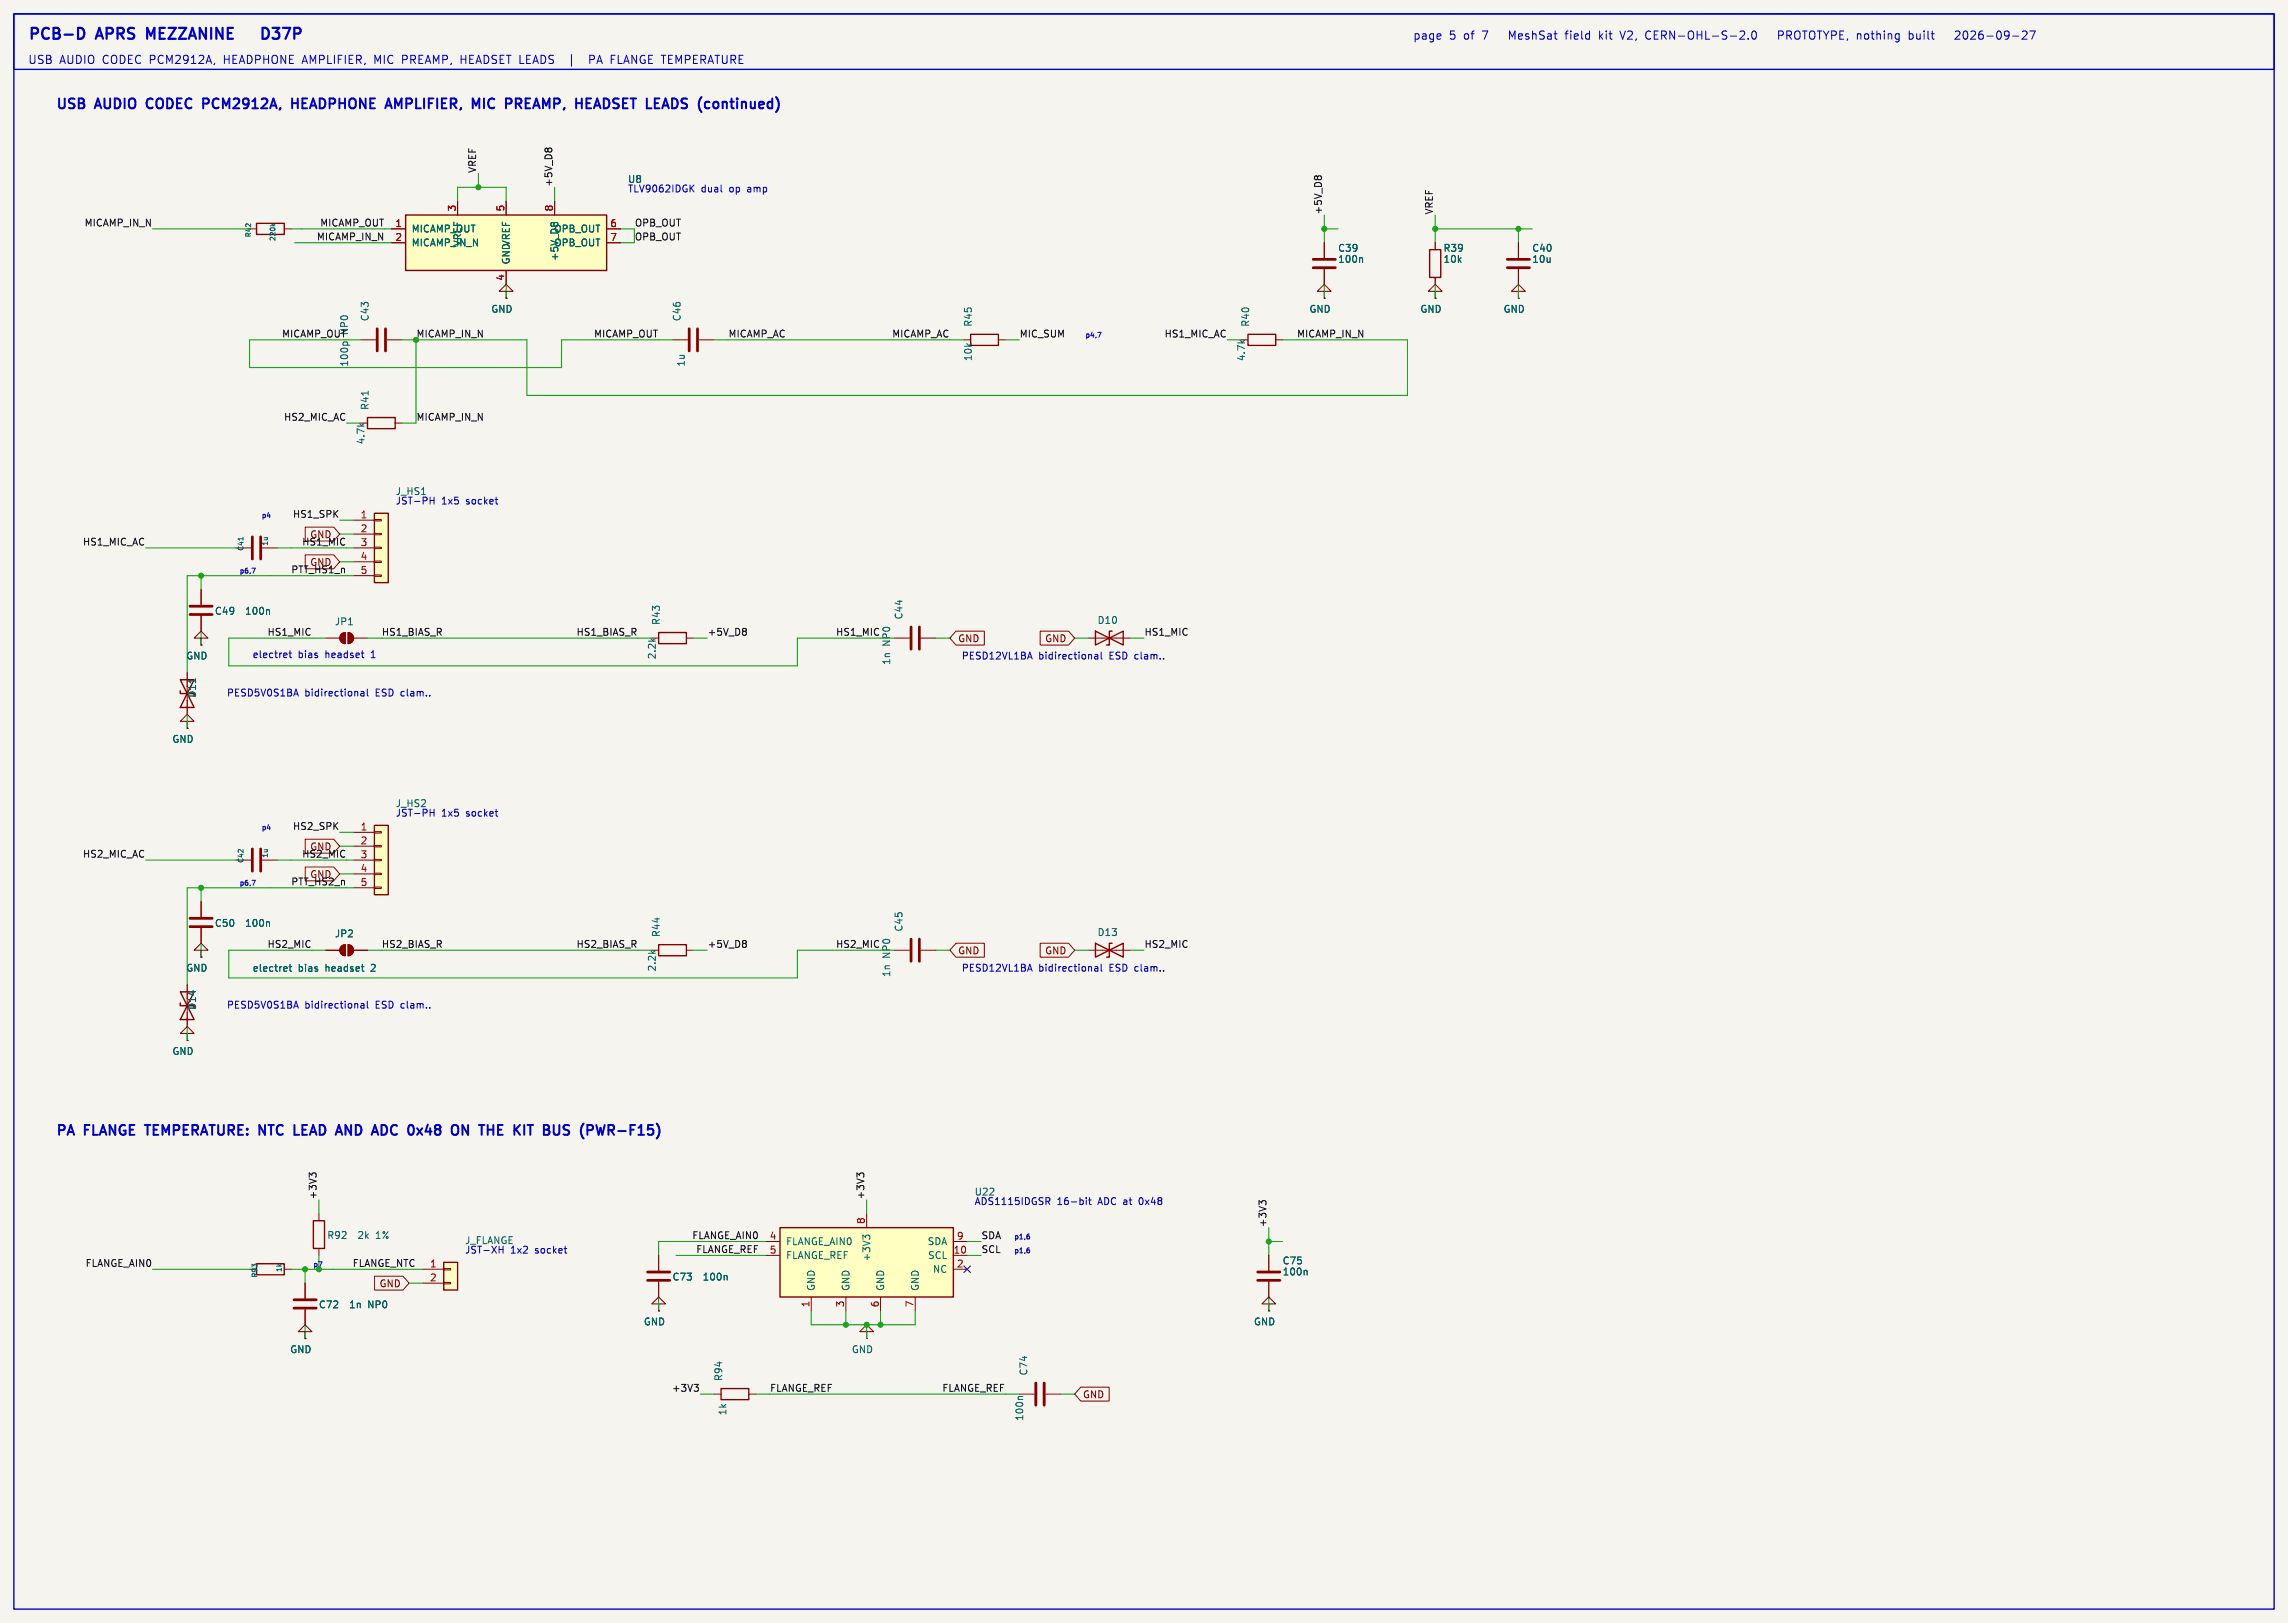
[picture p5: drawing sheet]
<svg xmlns="http://www.w3.org/2000/svg" width="419mm" height="297mm" viewBox="0 0 419 297" stroke-linecap="round" stroke-linejoin="round" font-family="sans-serif">
<defs><g id="words">
<g font-size="2.8" fill="#0000c2">
<text x="5.1" y="7.4">PCB-D</text>
<text x="17.9" y="7.4">APRS</text>
<text x="27.8" y="7.4">MEZZANINE</text>
<text x="51.4" y="7.4">D37P</text>
</g>
<g font-size="2.5" fill="#0000c2">
<text x="10.2" y="20.1">USB</text>
<text x="17.7" y="20.1">AUDIO</text>
<text x="27.7" y="20.1">CODEC</text>
<text x="38.7" y="20.1">PCM2912A,</text>
<text x="55.7" y="20.1">HEADPHONE</text>
<text x="73.8" y="20.1">AMPLIFIER,</text>
<text x="90.3" y="20.1">MIC</text>
<text x="97.1" y="20.1">PREAMP,</text>
<text x="110.6" y="20.1">HEADSET LEADS (continued)</text>
<text x="10.2" y="208">PA</text>
<text x="15.6" y="208">FLANGE TEMPERATURE: NTC</text>
<text x="56.2" y="208">LEAD AND</text>
<text x="72" y="208">ADC</text>
<text x="79.2" y="208">0x48</text>
<text x="87.9" y="208">ON</text>
<text x="93.8" y="208">THE</text>
<text x="100.8" y="208">KIT</text>
<text x="106.9" y="208">BUS</text>
<text x="114.4" y="208">(PWR-F15)</text>
</g>
<g font-size="2.1" fill="#0000c2">
<text x="5.1" y="11.8">USB</text>
<text x="10.9" y="11.8">AUDIO CODEC PCM2912A,</text>
<text x="41.3" y="11.8">HEADPHONE AMPLIFIER,</text>
<text x="69.2" y="11.8">MIC PREAMP,</text>
<text x="85.3" y="11.8">HEADSET LEADS</text>
<text x="109.6" y="11.8">PA FLANGE TEMPERATURE</text>
<text x="258.8" y="7.4">page</text>
<text x="265.4" y="7.4">5</text>
<text x="268.2" y="7.4">of</text>
<text x="271.7" y="7.4">7</text>
<text x="277" y="7.4">MeshSat</text>
<text x="287.5" y="7.4">field</text>
<text x="293.8" y="7.4">kit</text>
<text x="297.9" y="7.4">V2,</text>
<text x="302.6" y="7.4">CERN-OHL-S-2.0</text>
<text x="327.4" y="7.4">PROTOTYPE, nothing</text>
<text x="351.6" y="7.4">built</text>
<text x="360.6" y="7.4">2026-09-27</text>
</g>
<g font-size="1.8" fill="#0f0f0f">
<text x="87.3" y="31.8" transform="rotate(-90 87.3 31.8)">VREF</text>
<text x="101.3" y="34.3" transform="rotate(-90 101.3 34.3)">+5V_D8</text>
<text x="15.4" y="41.6">MICAMP_IN_N</text>
<text x="58.6" y="41.6">MICAMP_OUT</text>
<text x="116.2" y="41.6">OPB_OUT</text>
<text x="242.2" y="39.4" transform="rotate(-90 242.2 39.4)">+5V_D8</text>
<text x="262.5" y="39.4" transform="rotate(-90 262.5 39.4)">VREF</text>
<text x="57.9" y="44.1">MICAMP_IN_N</text>
<text x="116.2" y="44.1">OPB_OUT</text>
<text x="51.6" y="61.9">MICAMP_OUT</text>
<text x="64" y="61.3" transform="rotate(-90 64 61.3)">NP0</text>
<text x="108.7" y="61.9">MICAMP_OUT</text>
<text x="133.3" y="61.9">MICAMP_AC</text>
<text x="163.3" y="61.9">MICAMP_AC</text>
<text x="186.7" y="61.9">MIC_SUM</text>
<text x="213.2" y="61.9">HS1_MIC_AC</text>
<text x="237.5" y="61.9">MICAMP_IN_N</text>
<text x="51.9" y="77.1">HS2_MIC_AC</text>
<text x="76.2" y="77.1">MICAMP_IN_N</text>
<text x="53.6" y="94.9">HS1_SPK</text>
<text x="15.1" y="100">HS1_MIC_AC</text>
<text x="55.3" y="100">HS1_MIC</text>
<text x="56.7" y="98.7">GND</text>
<text x="53.3" y="105.1">PTT_HS1_n</text>
<text x="56.7" y="103.8">GND</text>
<text x="48.9" y="116.5">HS1_MIC</text>
<text x="69.8" y="116.5">HS1_BIAS_R</text>
<text x="105.5" y="116.5">HS1_BIAS_R</text>
<text x="129.5" y="116.5">+5V_D8</text>
<text x="153" y="116.5">HS1_MIC</text>
<text x="209.6" y="116.5">HS1_MIC</text>
<text x="53.6" y="152.1">HS2_SPK</text>
<text x="56.7" y="155.9">GND</text>
<text x="15.1" y="157.1">HS2_MIC_AC</text>
<text x="55.3" y="157.1">HS2_MIC</text>
<text x="56.7" y="161">GND</text>
<text x="53.3" y="162.2">PTT_HS2_n</text>
<text x="48.9" y="173.6">HS2_MIC</text>
<text x="69.8" y="173.6">HS2_BIAS_R</text>
<text x="105.5" y="173.6">HS2_BIAS_R</text>
<text x="129.5" y="173.6">+5V_D8</text>
<text x="153" y="173.6">HS2_MIC</text>
<text x="209.6" y="173.6">HS2_MIC</text>
<text x="58.1" y="219.7" transform="rotate(-90 58.1 219.7)">+3V3</text>
<text x="158.4" y="219.7" transform="rotate(-90 158.4 219.7)">+3V3</text>
<text x="126.7" y="227">FLANGE_AIN0</text>
<text x="179.7" y="227">SDA</text>
<text x="232.1" y="224.8" transform="rotate(-90 232.1 224.8)">+3V3</text>
<text x="15.6" y="232.1">FLANGE_AIN0</text>
<text x="64.5" y="232.1">FLANGE_NTC</text>
<text x="127.4" y="229.5">FLANGE_REF</text>
<text x="179.7" y="229.5">SCL</text>
<text x="123" y="254.9">+3V3</text>
<text x="141" y="254.9">FLANGE_REF</text>
<text x="172.5" y="254.9">FLANGE_REF</text>
</g>
<g font-size="1.8" fill="#0000c2">
<text x="114.9" y="35.3">TLV9062IDGK</text>
<text x="128.4" y="35.3">dual</text>
<text x="133.7" y="35.3">op</text>
<text x="137.2" y="35.3">amp</text>
<text x="72.4" y="92.5">JST-PH</text>
<text x="72.4" y="90.8">J_HS1</text>
<text x="80.9" y="92.5">1x5</text>
<text x="85.5" y="92.5">socket</text>
<text x="46.2" y="120.6">electret</text>
<text x="54.6" y="120.6">bias</text>
<text x="59.7" y="120.6">headset</text>
<text x="68.3" y="120.6">1</text>
<text x="176.1" y="120.8">PESD12VL1BA</text>
<text x="190.3" y="120.8">bidirectional</text>
<text x="203.3" y="120.8">ESD clam..</text>
<text x="41.5" y="127.6">PESD5V0S1BA</text>
<text x="55.8" y="127.6">bidirectional</text>
<text x="68.9" y="127.6">ESD clam..</text>
<text x="72.4" y="149.6">JST-PH</text>
<text x="72.4" y="148">J_HS2</text>
<text x="80.9" y="149.6">1x5</text>
<text x="85.5" y="149.6">socket</text>
<text x="176.1" y="178">PESD12VL1BA</text>
<text x="190.3" y="178">bidirectional</text>
<text x="203.3" y="178">ESD clam..</text>
<text x="41.5" y="184.8">PESD5V0S1BA</text>
<text x="55.8" y="184.8">bidirectional</text>
<text x="68.9" y="184.8">ESD clam..</text>
<text x="178.4" y="220.7">ADS1115IDGSR</text>
<text x="178.4" y="219.1">U22</text>
<text x="193.6" y="220.7">16-bit</text>
<text x="201.3" y="220.7">ADC at</text>
<text x="209.1" y="220.7">0x48</text>
<text x="85.1" y="228">J_FLANGE</text>
<text x="85.1" y="229.6">JST-XH</text>
<text x="93.5" y="229.6">1x2</text>
<text x="98.1" y="229.6">socket</text>
</g>
<g font-size="1.8" fill="#006464">
<text x="114.9" y="33.7">U8</text>
<text x="75.3" y="42.8">MICAMP_OUT</text>
<text x="75.3" y="45.3">MICAMP_IN_N</text>
<text x="84.7" y="45.2" transform="rotate(-90 84.7 45.2)">VREF</text>
<text x="101.4" y="42.8">OPB_OUT</text>
<text x="101.4" y="45.3">OPB_OUT</text>
<text x="102.5" y="47.9" transform="rotate(-90 102.5 47.9)">+5V_D8</text>
<text x="245" y="46.3">C39</text>
<text x="264.3" y="46.3">R39</text>
<text x="280.6" y="46.3">C40</text>
<text x="93.6" y="48.5" transform="rotate(-90 93.6 48.5)">GNDVREF</text>
<text x="245" y="48.3">100n</text>
<text x="264.3" y="48.3">10k</text>
<text x="280.6" y="48.3">10u</text>
<text x="67.7" y="58.9" transform="rotate(-90 67.7 58.9)">C43</text>
<text x="89.9" y="57.5">GND</text>
<text x="124.9" y="58.9" transform="rotate(-90 124.9 58.9)">C46</text>
<text x="178.2" y="59.9" transform="rotate(-90 178.2 59.9)">R45</text>
<text x="229" y="59.9" transform="rotate(-90 229 59.9)">R40</text>
<text x="239.8" y="57.5">GND</text>
<text x="260.1" y="57.5">GND</text>
<text x="275.3" y="57.5">GND</text>
<text x="64" y="67.2" transform="rotate(-90 64 67.2)">100p</text>
<text x="125.6" y="67.2" transform="rotate(-90 125.6 67.2)">1u</text>
<text x="178.2" y="66.2" transform="rotate(-90 178.2 66.2)">10k</text>
<text x="228.3" y="66.2" transform="rotate(-90 228.3 66.2)">4.7k</text>
<text x="67.7" y="75.2" transform="rotate(-90 67.7 75.2)">R41</text>
<text x="67" y="81.5" transform="rotate(-90 67 81.5)">4.7k</text>
<text x="39.3" y="112.8">C49</text>
<text x="44.8" y="112.8">100n</text>
<text x="165.5" y="113.5" transform="rotate(-90 165.5 113.5)">C44</text>
<text x="61.2" y="114.7">JP1</text>
<text x="121.1" y="114.5" transform="rotate(-90 121.1 114.5)">R43</text>
<text x="163.3" y="118.3" transform="rotate(-90 163.3 118.3)">NP0</text>
<text x="200.9" y="114.4">D10</text>
<text x="34" y="121">GND</text>
<text x="120.3" y="120.8" transform="rotate(-90 120.3 120.8)">2.2k</text>
<text x="163.3" y="121.9" transform="rotate(-90 163.3 121.9)">1n</text>
<text x="36.1" y="127.9" transform="rotate(-90 36.1 127.9)">D11</text>
<text x="31.5" y="136.2">GND</text>
<text x="39.3" y="169.9">C50</text>
<text x="44.8" y="169.9">100n</text>
<text x="61.2" y="171.8">JP2</text>
<text x="121.1" y="171.7" transform="rotate(-90 121.1 171.7)">R44</text>
<text x="165.5" y="170.7" transform="rotate(-90 165.5 170.7)">C45</text>
<text x="200.9" y="171.6">D13</text>
<text x="34" y="178.1">GND</text>
<text x="46.2" y="178.1">electret</text>
<text x="54.6" y="178.1">bias</text>
<text x="59.7" y="178.1">headset</text>
<text x="68.3" y="178.1">2</text>
<text x="120.3" y="178" transform="rotate(-90 120.3 178)">2.2k</text>
<text x="163.3" y="179" transform="rotate(-90 163.3 179)">1n</text>
<text x="163.3" y="175.5" transform="rotate(-90 163.3 175.5)">NP0</text>
<text x="36.1" y="185" transform="rotate(-90 36.1 185)">D14</text>
<text x="31.5" y="193.4">GND</text>
<text x="59.8" y="227.1">R92</text>
<text x="65.4" y="227.1">2k</text>
<text x="68.8" y="227.1">1%</text>
<text x="143.9" y="228.2">FLANGE_AIN0</text>
<text x="143.9" y="230.7">FLANGE_REF</text>
<text x="159.6" y="231.1" transform="rotate(-90 159.6 231.1)">+3V3</text>
<text x="169.8" y="228.2">SDA</text>
<text x="169.9" y="230.7">SCL</text>
<text x="170.8" y="233.3">NC</text>
<text x="234.8" y="233.7">100n</text>
<text x="234.8" y="231.7">C75</text>
<text x="58.3" y="239.8">C72</text>
<text x="63.8" y="239.8">1n</text>
<text x="67.4" y="239.8">NP0</text>
<text x="123.1" y="234.7">C73</text>
<text x="128.6" y="234.7">100n</text>
<text x="149.5" y="236.5" transform="rotate(-90 149.5 236.5)">GND</text>
<text x="155.8" y="236.5" transform="rotate(-90 155.8 236.5)">GND</text>
<text x="162.2" y="236.5" transform="rotate(-90 162.2 236.5)">GND</text>
<text x="168.5" y="236.5" transform="rotate(-90 168.5 236.5)">GND</text>
<text x="117.8" y="242.9">GND</text>
<text x="229.6" y="242.9">GND</text>
<text x="53.1" y="248">GND</text>
<text x="155.9" y="248">GND</text>
<text x="188.4" y="252" transform="rotate(-90 188.4 252)">C74</text>
<text x="132.5" y="253" transform="rotate(-90 132.5 253)">R94</text>
<text x="133.2" y="259.3" transform="rotate(-90 133.2 259.3)">1k</text>
<text x="187.6" y="260.3" transform="rotate(-90 187.6 260.3)">100n</text>
</g>
<g font-size="1.8" fill="#a90000">
<text x="72.3" y="41.7">1</text>
<text x="83.6" y="38.8" transform="rotate(-90 83.6 38.8)">3</text>
<text x="92.5" y="38.8" transform="rotate(-90 92.5 38.8)">5</text>
<text x="101.3" y="38.8" transform="rotate(-90 101.3 38.8)">8</text>
<text x="111.7" y="41.7">6</text>
<text x="72.3" y="44.2">2</text>
<text x="111.7" y="44.2">7</text>
<text x="92.5" y="51.5" transform="rotate(-90 92.5 51.5)">4</text>
<text x="66" y="95">1</text>
<text x="66" y="97.5">2</text>
<text x="66" y="100.1">3</text>
<text x="66" y="102.6">4</text>
<text x="66" y="105.2">5</text>
<text x="66" y="152.1">1</text>
<text x="66" y="154.7">2</text>
<text x="66" y="157.2">3</text>
<text x="66" y="159.8">4</text>
<text x="66" y="162.3">5</text>
<text x="140.9" y="227.1">4</text>
<text x="158.5" y="224.2" transform="rotate(-90 158.5 224.2)">8</text>
<text x="175.2" y="227.1">9</text>
<text x="78.7" y="232.2">1</text>
<text x="140.9" y="229.6">5</text>
<text x="174.6" y="229.6">10</text>
<text x="175.2" y="232.2">2</text>
<text x="78.7" y="234.7">2</text>
<text x="148.3" y="239.5" transform="rotate(-90 148.3 239.5)">1</text>
<text x="154.7" y="239.5" transform="rotate(-90 154.7 239.5)">3</text>
<text x="161" y="239.5" transform="rotate(-90 161 239.5)">6</text>
<text x="167.4" y="239.5" transform="rotate(-90 167.4 239.5)">7</text>
</g>
<text font-size="1.8" fill="#009600" x="76.2" y="61.9">MICAMP_IN_N</text>
<g font-size="1.8" fill="#840000">
<text x="175.4" y="117.8">GND</text>
<text x="191.3" y="117.8">GND</text>
<text x="175.4" y="174.9">GND</text>
<text x="191.3" y="174.9">GND</text>
<text x="69.4" y="235.9">GND</text>
<text x="198.3" y="256.2">GND</text>
</g>
<g font-size="1.3" fill="#006464">
<text x="46.2" y="43.6" transform="rotate(-90 46.2 43.6)">R42</text>
<text x="50.6" y="44.3" transform="rotate(-90 50.6 44.3)">220k</text>
<text x="44.8" y="101" transform="rotate(-90 44.8 101)">C41</text>
<text x="49.3" y="100" transform="rotate(-90 49.3 100)">1u</text>
<text x="44.8" y="158.1" transform="rotate(-90 44.8 158.1)">C42</text>
<text x="49.3" y="157.2" transform="rotate(-90 49.3 157.2)">1u</text>
<text x="51.8" y="233" transform="rotate(-90 51.8 233)">1k</text>
<text x="47.3" y="234.1" transform="rotate(-90 47.3 234.1)">R93</text>
</g>
<g font-size="1.3" fill="#0000c2">
<text x="198.7" y="61.9">p4,7</text>
<text x="47.9" y="94.9">p4</text>
<text x="43.8" y="105.1">p6,7</text>
<text x="47.9" y="152">p4</text>
<text x="43.8" y="162.2">p6,7</text>
<text x="185.7" y="227">p1,6</text>
<text x="57.3" y="232.1">p7</text>
<text x="185.7" y="229.5">p1,6</text>
</g>
</g></defs>
<path d="M-.1 -.1h419.2v297.3h-419.2z" fill="#f5f4ef" stroke="#f5f4ef" stroke-width=".18"/>
<path d="M55.9 234.9v2.8M55.9 239.8v2.8M58.4 222.2v1.3M58.4 228.6v1.3M55.9 243.8h1.2l-1.2-1.2-1.3 1.2h1.3v1.3M55.9 245.1h.1" fill="none" stroke="#840000" stroke-width=".18"/>
<path d="M53.8 238h4.1M53.8 239.5h4.1" fill="none" stroke="#840000" stroke-width=".51"/>
<path d="M57.4 223.5h2v5.1h-2z" fill="none" stroke="#840000" stroke-width=".25"/>
<path d="M81.3 231.1h2.5v5.1h-2.5z" fill="#ffffc2"/>
<path d="M33 124.5h2.6l-2.6 5h2.6zM33 126.5v.5h2.6v.5M47 231.4h5.1v2h-5.1zM81.3 231.1h2.5v5.1h-2.5z" fill="none" stroke="#840000" stroke-width=".25"/>
<g fill="none" stroke="#840000" stroke-width=".18">
<path d="M36.8 116.8h1.3l-1.3-1.2-1.2 1.2h1.2v1.3M36.8 118.1h.1M36.8 107.9v2.8M36.8 112.8v2.8M34.3 132.1h1.3l-1.3-1.3-1.3 1.3h1.3v1.2M34.3 133.3h.1M34.3 123.2v2.5M34.3 128.3v2.5M45.7 232.4h1.3M52.1 232.4h1.2M77.5 232.4h3.8M77.5 234.9h3.8"/>
<path d="M81.3 232.3h1.2v.2h-1.2zM81.3 234.8h1.2v.3h-1.2z"/>
</g>
<path d="M34.8 111h4.1M34.8 112.5h4.1" fill="none" stroke="#840000" stroke-width=".51"/>
<path d="M49.2 111.6l.2 .2v.7M35.8 124.3v.7" fill="none" stroke="#006464" stroke-width=".18"/>
<path d="M68.6 151.1h2.5v12.7h-2.5z" fill="#ffffc2"/>
<path d="M120.6 115.8h5.1v2.1h-5.1zM68.6 151.1h2.5v12.7h-2.5z" fill="none" stroke="#840000" stroke-width=".25"/>
<g fill="none" stroke="#840000" stroke-width=".18">
<path d="M123.2 62.2h2.8M128 62.2h2.8M59.7 116.8h2.5M62.5 116.1l.7-.3v2.1a1.02 1.02 0 0 1-.9-.7 1.02 1.02 0 0 1 .2-1.1zM63.8 115.8a1.02 1.02 0 0 1 1 1 1.02 1.02 0 0 1-1 1.1zM64.8 116.8h2.5M119.4 116.8h1.2M125.7 116.8h1.3M163.8 116.8h2.8M168.7 116.8h2.7M64.8 152.4h3.8M64.8 154.9h3.8"/>
<path d="M64.8 157.5h3.8M68.6 152.3h1.2v.2h-1.2zM68.6 154.8h1.2v.3h-1.2zM68.6 157.4h1.2v.2h-1.2zM68.6 159.9h1.2v.2h-1.2zM64.8 160h3.8M64.8 162.6h3.8M68.6 162.4h1.2v.3h-1.2z"/>
</g>
<path d="M126.2 60.2v4.1M127.8 60.2v4.1M166.9 114.8v4.1M168.4 114.8v4.1" fill="none" stroke="#840000" stroke-width=".51"/>
<g fill="#840000" stroke="#840000" stroke-width=".18">
<path d="M62.5 116.1l.7-.3v2.1a1.02 1.02 0 0 1-.9-.7 1.02 1.02 0 0 1 .2-1.1z"/>
<path d="M63.8 115.8a1.02 1.02 0 0 1 1 1 1.02 1.02 0 0 1-1 1.1z"/>
</g>
<path d="M74.3 39.4h36.8v10.1h-36.8z" fill="#ffffc2"/>
<path d="M74.3 39.4h36.8v10.1h-36.8zM47 40.9h5.1v2h-5.1zM132.1 254.3h5.1v2h-5.1z" fill="none" stroke="#840000" stroke-width=".25"/>
<g fill="none" stroke="#840000" stroke-width=".18">
<path d="M83.8 36.8v2.6M92.7 36.8v2.6M101.6 36.8v2.6M45.7 41.9h1.3M52.1 41.9h1.2M71.8 41.9h2.5M71.8 44.4h2.5M92.7 53.3h1.3l-1.3-1.2-1.3 1.2h1.3v1.3M92.7 54.6h.1M92.7 49.5v2.6M111.1 41.9h2.6M111.1 44.4h2.6"/>
<path d="M278.1 53.3h1.3l-1.3-1.2-1.2 1.2h1.2v1.3M278.1 54.6h.1M278.1 44.4v2.8M278.1 49.3v2.8M43.2 100.3h2.8M48 100.3h2.8M232.4 229.9v2.8M232.4 234.7v2.8M130.8 255.3h1.3M137.2 255.3h1.2M186.7 255.3h2.8M191.5 255.3h2.8"/>
</g>
<path d="M49.8 41l.3 .3M50.4 41l-.4 .2M100.9 41l.3-.3 .3 .3 .2-.3h.2l.3 .3M44.5 98.4v.5M239.2 232.6l.2 .2v.7M187.3 255.7h-.6l-.2 .2" fill="none" stroke="#006464" stroke-width=".18"/>
<path d="M276.1 47.5h4.1M276.1 49h4.1M46.2 98.3v4.1M47.8 98.3v4.1M230.4 232.9h4M230.4 234.4h4M189.7 253.2v4.1M191.3 253.2v4.1" fill="none" stroke="#840000" stroke-width=".51"/>
<path d="M142.9 224.8h31.7v12.7h-31.7z" fill="#ffffc2"/>
<path d="M67.3 76.5h5.1v2h-5.1zM120.6 173h5.1v2h-5.1zM200.7 172.7v2.6l5-2.6v2.6zM203.7 172.7h-.5v2.6h-.5M33 181.6h2.6l-2.6 5.1h2.6zM33 183.6v.5h2.6v.6M142.9 224.8h31.7v12.7h-31.7z" fill="none" stroke="#840000" stroke-width=".25"/>
<g fill="none" stroke="#840000" stroke-width=".18">
<path d="M66 62.2h2.8M66 77.5h1.3M70.9 62.2h2.8M72.4 77.5h1.3M43.2 157.5h2.8M48 157.5h2.8M36.8 174h1.3l-1.3-1.3-1.2 1.3h1.2v1.3M36.8 175.3h.1M36.8 165.1v2.8M36.8 169.9v2.8M59.7 174h2.5M62.5 173.3l.7-.3v2a1.02 1.02 0 0 1-.9-.6 1.02 1.02 0 0 1 .2-1.1z"/>
<path d="M63.8 173a1.02 1.02 0 0 1 1 1 1.02 1.02 0 0 1-1 1zM64.8 174h2.5M119.4 174h1.2M125.7 174h1.3M163.8 174h2.8M168.7 174h2.7M199.4 174h7.6M34.3 189.2h1.3l-1.3-1.2-1.3 1.2h1.3v1.3M34.3 190.5h.1M34.3 180.3v2.6M34.3 185.4v2.6M120.6 238.8h1.3l-1.3-1.3-1.2 1.3h1.2v1.2"/>
<path d="M120.6 229.9v2.8M120.6 234.7v2.8M140.3 227.3h2.6M140.3 229.9h2.6M148.6 237.5v2.5M154.9 237.5v2.5M158.7 222.2v2.6M161.3 237.5v2.5M167.6 237.5v2.5M174.6 227.3h2.6M174.6 229.9h2.6M174.6 232.4h2.6"/>
<path d="M232.4 238.8h1.3l-1.3-1.3-1.3 1.3h1.3v1.2M120.6 240h.1M158.7 243.8h1.3l-1.3-1.2-1.2 1.2h1.2v1.3M158.7 245.1h.1M232.4 240h.1"/>
</g>
<path d="M62.9 62.7l-.1 .1M63.6 62.7l.1 .1M67.4 71.6v.7M49.2 168.8l.2 .2v.6M52.5 177.1l.1 .2-.6 .1M52.9 177h.5M53.1 176.6v1.1l.3 .1M66.2 177h.5M66.6 177.8h.1M133 233.5l.2 .2v.7M158.5 226.6l-.4-.5v.8M158.5 226.4l.3-.3h.3l.2 .3" fill="none" stroke="#006464" stroke-width=".18"/>
<path d="M69.1 60.2v4.1M70.6 60.2v4.1M46.2 155.4v4.1M47.8 155.4v4.1M34.8 168.1h4.1M34.8 169.7h4.1M166.9 172v4M168.4 172v4M118.6 232.9h4.1M118.6 234.4h4.1" fill="none" stroke="#840000" stroke-width=".51"/>
<g fill="#840000" stroke="#840000" stroke-width=".18">
<path d="M62.5 173.3l.7-.3v2a1.02 1.02 0 0 1-.9-.6 1.02 1.02 0 0 1 .2-1.1z"/>
<path d="M63.8 173a1.02 1.02 0 0 1 1 1 1.02 1.02 0 0 1-1 1z"/>
</g>
<path d="M68.6 94h2.5v12.7h-2.5z" fill="#ffffc2"/>
<path d="M261.9 45.7h2v5.1h-2zM177.8 61.2h5.1v2h-5.1zM228.6 61.2h5.1v2h-5.1zM68.6 94h2.5v12.7h-2.5zM200.7 115.6v2.5l5-2.5v2.5zM203.7 115.6h-.5v2.5h-.5" fill="none" stroke="#840000" stroke-width=".25"/>
<g fill="none" stroke="#840000" stroke-width=".18">
<path d="M83.8 36.8v2.6M92.7 36.8v2.6M101.6 36.8v2.6M71.8 41.9h2.5M71.8 44.4h2.5M92.7 54.6h.1M92.7 49.5v2.6M111.1 41.9h2.6M111.1 44.4h2.6M242.6 53.3h1.2l-1.2-1.2-1.3 1.2h1.3v1.3M242.6 54.6h.1M242.6 44.4v2.8"/>
<path d="M242.6 49.3v2.8M262.9 53.3h1.3l-1.3-1.2-1.3 1.2h1.3v1.3M262.9 54.6h.1M262.9 44.4v1.3M262.9 50.8v1.3M278.1 54.6h.1M278.1 44.4v2.8M278.1 49.3v2.8M176.5 62.2h1.3M182.9 62.2h1.2M227.3 62.2h1.3M233.7 62.2h1.2"/>
<path d="M55.9 96.5h5.2l1.1 1.3-1.1 1.3h-5.2zM64.8 95.2h3.8M64.8 97.8h3.8M68.6 95.1h1.2v.3h-1.2zM68.6 97.7h1.2v.2h-1.2zM36.8 118.1h.1M36.8 107.9v2.8M36.8 112.8v2.8M55.9 101.6h5.2l1.1 1.3-1.1 1.2h-5.2zM64.8 100.3h3.8M64.8 102.9h3.8M64.8 105.4h3.8"/>
<path d="M68.6 100.2h1.2v.3h-1.2zM68.6 102.7h1.2v.3h-1.2zM68.6 105.3h1.2v.2h-1.2zM175.1 115.6h5.2v2.5h-5.2l-1.1-1.3zM190.5 115.6h5.2l1.1 1.2-1.1 1.3h-5.2zM199.4 116.8h7.6M34.3 133.3h.1M34.3 123.2v2.5M34.3 128.3v2.5M55.9 158.7h5.2l1.1 1.3-1.1 1.3h-5.2zM55.9 153.7h5.2l1.1 1.2-1.1 1.3h-5.2zM36.8 175.3h.1"/>
<path d="M36.8 165.1v2.8M36.8 169.9v2.8M59.7 174h2.5M64.8 174h2.5M175.1 172.7h5.2v2.6h-5.2l-1.1-1.3zM190.5 172.7h5.2l1.1 1.3-1.1 1.3h-5.2zM34.3 190.5h.1M34.3 180.3v2.6M34.3 185.4v2.6M55.9 234.9v2.8M55.9 239.8v2.8M68.6 233.7h5.2l1.1 1.2-1.1 1.3h-5.2z"/>
<path d="M120.6 229.9v2.8M120.6 234.7v2.8M232.4 229.9v2.8M232.4 234.7v2.8M55.9 245.1h.1M120.6 240h.1M198 254h5.2v2.5h-5.2l-1.2-1.2zM232.4 240h.1"/>
</g>
<path d="M240.5 47.5h4.1M240.5 49h4.1" fill="none" stroke="#840000" stroke-width=".51"/>
<path d="M100.9 41l.3-.3 .3 .3 .2-.3h.2l.3 .3M249.4 47.2l.2 .2v.6M49.2 111.6l.2 .2v.7M35.8 124.3v.7M49.2 168.8l.2 .2v.6M52.5 177.1l.1 .2-.6 .1M52.9 177h.5M53.1 176.6v1.1l.3 .1M66.2 177h.5M66.6 177.8h.1M133 233.5l.2 .2v.7M239.2 232.6l.2 .2v.7" fill="none" stroke="#006464" stroke-width=".18"/>
<path d="M99.8 27.4l.3-.3 .3 .3 .2-.3h.2l.3 .3M240.8 32.4l.2-.2 .3 .2 .3-.2h.2l.3 .2M136.5 115.1l.2 .2-.2 .3 .2 .2v.3l-.2 .2M136.5 172.2l.2 .2-.2 .4 .2 .2v.2l-.2 .3M57.1 215.2l-.5-.4v.8M57.1 215l.3-.2h.3l.2 .2M157.5 215l.2-.2h.3l.2 .2M157.5 215.2l-.5-.4v.8M231.1 220.1l.3-.2h.3l.2 .2M231.1 220.3l-.5-.4v.7M127.1 253.5h.8l-.4 .5M127.7 254l.2 .2v.3l-.2 .3" fill="none" stroke="#0f0f0f" stroke-width=".18"/>
<g fill="none" stroke="#009600" stroke-width=".18">
<path d="M83.8 36.8v-2.5h8.9v2.5M87.6 31.7v2.6M101.6 34.3v2.5M242.6 39.4v5M262.9 39.4v5M27.9 41.9h17.8M53.3 41.9h18.5M54 44.4h17.8M92.7 52.1v2.5M113.7 41.9h2.5v2.5h-2.5M242.6 52.1v2.5M242.6 41.9h2.5"/>
<path d="M262.9 52.1v2.5M262.9 41.9h17.8M278.1 41.9v2.5M278.1 52.1v2.5M63.5 77.5h2.5M66 62.2h-20.3v5.1h57.2v-5.1h20.3M73.7 62.2h22.8v10.2h161.3v-10.2h-22.9M76.2 62.2v15.3h-2.5M130.8 62.2h45.7M184.1 62.2h2.6M224.8 62.2h2.5M62.2 97.8h2.6"/>
<path d="M62.2 95.2h2.6M26.7 100.3h16.5M36.8 105.4v2.5M36.8 115.6v2.5M50.8 100.3h14M59.7 116.8h-17.8v5.1h104.1v-5.1h17.8M62.2 102.9h2.6M64.8 105.4h-30.5v17.8M67.3 116.8h52.1M127 116.8h2.5M171.4 116.8h2.6M196.8 116.8h2.6"/>
<path d="M207 116.8h2.5M34.3 130.8v2.5M26.7 157.5h16.5M50.8 157.5h14M62.2 154.9h2.6M62.2 152.4h2.6M36.8 162.6v2.5M36.8 172.7v2.6M59.7 174h-17.8v5.1h104.1v-5.1h17.8M62.2 160h2.6M64.8 162.6h-30.5v17.7M67.3 174h52.1"/>
<path d="M127 174h2.5M171.4 174h2.6M196.8 174h2.6M207 174h2.5M34.3 188v2.5M58.4 219.7v2.5M158.7 219.7v2.5M27.9 232.4h17.8M53.3 232.4h24.2M55.9 232.4v2.5M58.4 229.9v2.5M74.9 234.9h2.6"/>
<path d="M120.6 237.5v2.5M123.8 229.9h16.5M140.3 227.3h-19.7v2.6M177.2 227.3h2.5M177.2 229.9h2.5M232.4 227.3h2.5M232.4 224.8v5.1M232.4 237.5v2.5M55.9 242.6v2.5M128.3 255.3h2.5M138.4 255.3h48.3M148.6 240v2.6h19v-2.6"/>
<path d="M154.9 240v2.6M158.7 242.6v2.5M161.3 240v2.6M194.3 255.3h2.5"/>
</g>
<path d="M176.6 231.8l1.2 1.2M177.8 231.8l-1.2 1.2" fill="none" stroke="#000084" stroke-width=".18"/>
<g fill="none" stroke="#0000c2" stroke-width=".18">
<path d="M84.5 10.1v1.5M84.5 10.8h.8M104.7 10v2.1M108 10.9l.8-.1 .1-.2-.1-.3-.2-.2h-.6v1.5M286.7 6.2h.5M293 5.7v1.5M293.2 6.6l.4 .6M293.6 6.2l-.6 .5M296.7 5.7l.5 1.5M301.5 6.8l.2 .3 .4 .1M302.1 5.7h-.4l-.2 .3M320.2 7v.2"/>
<path d="M321 5.8l.2-.1a.8 .8 0 0 1 .5 .7 .8 .8 0 0 1-.5 .8l-.2-.2-.1-.4zM325.8 6.5l.7-.1 .2-.2-.1-.4-.2-.1h-.6v1.5M349.7 6.2h.5l.2 .3v.4l-.1 .2h-.6M349.7 5.7v1.5M358.2 5.8l.5-.1 .2 .1 .1 .3-.9 1.1h.9M359.9 5.7a.94 .94 0 0 0 0 1.5M371.8 5.7h1l-.6 1.5M126.6 34.4l.5 .7M127.1 33.9l-.7 .7M201.1 60.9h.6l-.4 .9M78.8 91.6h.7M79.5 91v1.3"/>
<path d="M46.1 104h.6l-.3 .9M52.5 119.6l.1 .3-.6 .1M52.9 119.6h.5M53.1 119.2v1l.3 .2M66.2 119.6h.5M188.6 119.4l.5 1.3M200.6 119.9h.4l.1 .8M201.7 119.4v1.1l.2 .2M54.2 126.2l.4 1.2M66.1 126.7h.5l.1 .7M66.5 120.4h.2M66.7 126.9l-.4 .1-.2 .1 .2 .3h.4"/>
<path d="M67.3 126.2v1.1l.2 .1M201.1 120.1l-.4 .1-.2 .2 .2 .3 .4-.1M78.8 148.8h.7M79.5 148.2v1.2M46.1 161.2h.6l-.3 .9M188.6 176.6l.5 1.2M200.6 177h.4l.1 .8M201.1 177.3h-.4l-.2 .2 .2 .3h.4M201.7 176.6v1l.2 .2M54.2 183.3l.4 1.3M66.1 183.8h.5l.1 .8M66.7 184.1h-.4l-.2 .2 .2 .3 .4-.1"/>
<path d="M67.3 183.3v1.1l.2 .2M191.9 220l.4 .6M192.1 219.3l.2 .2v.3l-.2 .2M199 219.3v.1M199 219.7v.9M199.4 219.7h.5M199.6 219.3v1.1l.3 .2M92.1 228.2v1.3M188.5 228.9v.5M188.5 226.3v.5"/>
</g>
<g fill="none" stroke="#0000c2" stroke-width=".36">
<path d="M27 18.3l-.1 .5 .1 .8M37.2 18l.9 .1M38.1 18.9l-.9 .1M53.5 18v1.8M53.5 18.9h1M54.5 18v1.8M72.4 18l.6 1.3M89.6 18.3l-.2 .5 .2 .8M96.3 18.9h.6M97.1 18h-.8v1.8h.8M108.8 19.8l.6-1.8 .6 1.8M109 19.3h.8"/>
<path d="M55.4 206.8h.6M56.3 206h-.9v1.8h.9M70.8 206.4v1M78.4 205.9l-.5 1.3h1.2M84.7 206l1 1.8v-1.8M99.6 206.8h.6M100.2 206h-.6v1.8h.7M113.3 207.1h1.3"/>
</g>
<path d="M14.3 5.1a1.05 1.05 0 0 1 1.1 .7 1.05 1.05 0 0 1-.3 1.2l-.8 .1M27.6 6.5l-.6-1.4v2M48.1 5.1a1.05 1.05 0 0 1 1.1 .7 1.05 1.05 0 0 1-.3 1.2l-.8 .1zM49.9 5.1h1.3l-.7 .8h.3M49.9 6.9l.3 .2h.6" fill="none" stroke="#0000c2" stroke-width=".4"/>
<path d="M2.5 2.5h414.1v10.2h-414.1zM2.5 2.5h414.1v292.1h-414.1z" fill="none" stroke="#0000c2" stroke-width=".25"/>
<g fill="#009600" stroke="#009600" stroke-width=".18">
<circle cx="36.8" cy="162.6" r=".46"/>
<circle cx="262.9" cy="41.9" r=".46"/>
<circle cx="242.6" cy="41.9" r=".46"/>
<circle cx="278.1" cy="41.9" r=".46"/>
<circle cx="36.8" cy="105.4" r=".46"/>
<circle cx="232.4" cy="227.3" r=".46"/>
<circle cx="87.6" cy="34.3" r=".46"/>
<circle cx="58.4" cy="232.4" r=".46"/>
<circle cx="55.9" cy="232.4" r=".46"/>
<circle cx="161.3" cy="242.6" r=".46"/>
<circle cx="154.9" cy="242.6" r=".46"/>
<circle cx="158.7" cy="242.6" r=".46"/>
</g>
<use href="#words"/>
</svg>
